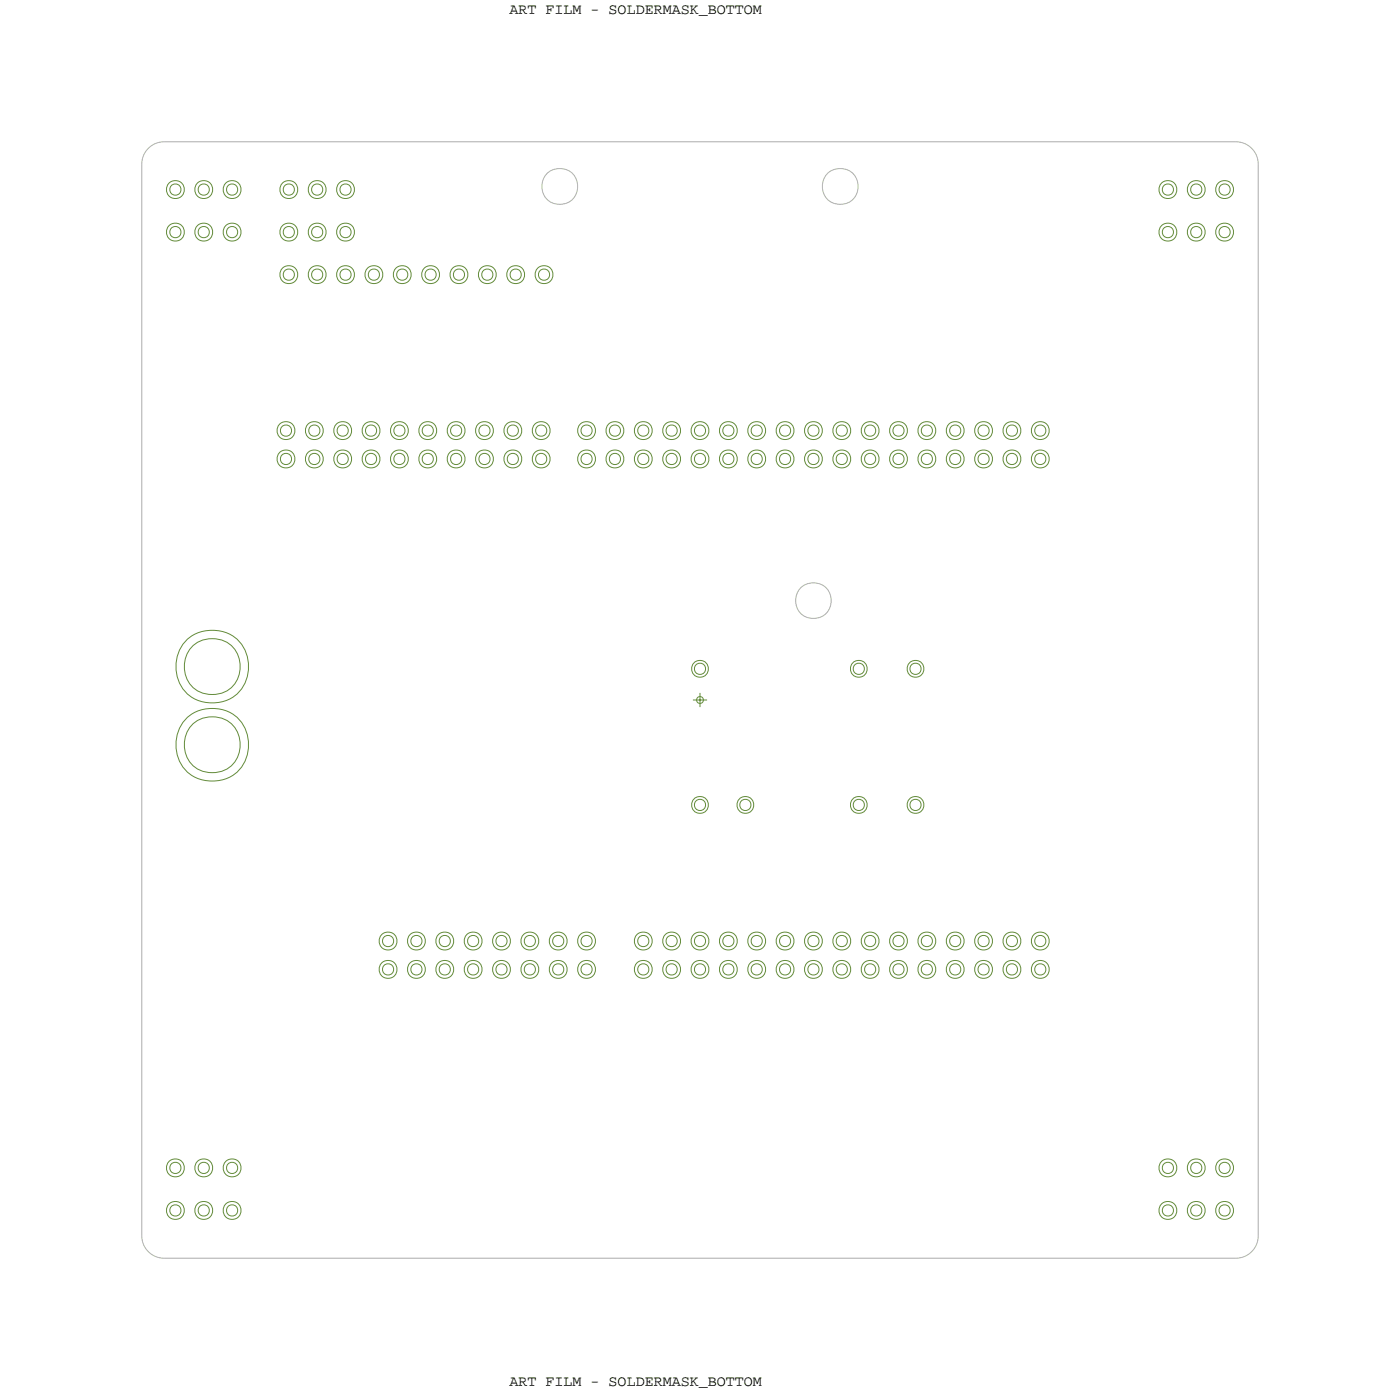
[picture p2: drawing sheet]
<svg xmlns="http://www.w3.org/2000/svg" width="125mm" height="125mm" viewBox="0 0 125 125" stroke-linecap="round" stroke-linejoin="round" font-family="sans-serif">
<defs><g id="words">
<g font-size="1.3">
<text x="45.6" y="1.2">ART FILM - SOLDERMASK_BOTTOM</text>
<text x="45.6" y="124.2">ART FILM - SOLDERMASK_BOTTOM</text>
</g>
</g></defs>
<!-- layer: Board Outline -->
<g fill="none" stroke="#acacac" stroke-width=".09">
<path d="M12.7 14.7v96zM14.7 12.7a2 2 0 0 0-2 2M14.7 12.7h96zM110.7 12.7a2 2 0 0 1 2 2M112.7 14.7v96zM12.7 110.7a2 2 0 0 0 2 2M14.7 112.7h96zM112.7 110.7a2 2 0 0 1-2 2"/>
<circle cx="50.1" cy="16.7" r="1.61"/>
<circle cx="75.3" cy="16.7" r="1.61"/>
<circle cx="72.9" cy="53.8" r="1.6"/>
</g>
<!-- layer: Nets -->
<g fill="none" stroke="#638b3a" stroke-width=".09">
<circle cx="15.7" cy="17" r=".5"/>
<circle cx="15.7" cy="17" r=".81"/>
<circle cx="18.2" cy="17" r=".5"/>
<circle cx="18.2" cy="17" r=".81"/>
<circle cx="20.8" cy="17" r=".5"/>
<circle cx="20.8" cy="17" r=".81"/>
<circle cx="25.9" cy="17" r=".5"/>
<circle cx="25.9" cy="17" r=".81"/>
<circle cx="28.4" cy="17" r=".5"/>
<circle cx="28.4" cy="17" r=".81"/>
<circle cx="30.9" cy="17" r=".5"/>
<circle cx="30.9" cy="17" r=".81"/>
<circle cx="104.6" cy="17" r=".5"/>
<circle cx="104.6" cy="17" r=".81"/>
<circle cx="107.1" cy="17" r=".5"/>
<circle cx="107.1" cy="17" r=".81"/>
<circle cx="109.7" cy="17" r=".5"/>
<circle cx="109.7" cy="17" r=".81"/>
<circle cx="15.7" cy="20.8" r=".5"/>
<circle cx="15.7" cy="20.8" r=".81"/>
<circle cx="18.2" cy="20.8" r=".5"/>
<circle cx="18.2" cy="20.8" r=".81"/>
<circle cx="20.8" cy="20.8" r=".5"/>
<circle cx="20.8" cy="20.8" r=".81"/>
<circle cx="25.6" cy="38.6" r=".5"/>
<circle cx="25.6" cy="38.6" r=".81"/>
<circle cx="25.9" cy="20.8" r=".5"/>
<circle cx="25.9" cy="24.6" r=".5"/>
<circle cx="25.9" cy="20.8" r=".81"/>
<circle cx="25.9" cy="24.6" r=".81"/>
<circle cx="28.2" cy="38.6" r=".5"/>
<circle cx="28.2" cy="38.6" r=".81"/>
<circle cx="28.4" cy="20.8" r=".5"/>
<circle cx="28.4" cy="24.6" r=".5"/>
<circle cx="28.4" cy="20.8" r=".81"/>
<circle cx="28.4" cy="24.6" r=".81"/>
<circle cx="30.7" cy="38.6" r=".5"/>
<circle cx="30.7" cy="38.6" r=".81"/>
<circle cx="30.9" cy="24.6" r=".5"/>
<circle cx="30.9" cy="20.8" r=".5"/>
<circle cx="30.9" cy="24.6" r=".81"/>
<circle cx="30.9" cy="20.8" r=".81"/>
<circle cx="33.2" cy="38.6" r=".5"/>
<circle cx="33.2" cy="38.6" r=".81"/>
<circle cx="33.5" cy="24.6" r=".5"/>
<circle cx="33.5" cy="24.6" r=".81"/>
<circle cx="35.8" cy="38.6" r=".5"/>
<circle cx="35.8" cy="38.6" r=".81"/>
<circle cx="36" cy="24.6" r=".5"/>
<circle cx="36" cy="24.6" r=".81"/>
<circle cx="38.3" cy="38.6" r=".5"/>
<circle cx="38.3" cy="38.6" r=".81"/>
<circle cx="38.6" cy="24.6" r=".5"/>
<circle cx="38.6" cy="24.6" r=".81"/>
<circle cx="40.9" cy="38.6" r=".5"/>
<circle cx="40.9" cy="38.6" r=".81"/>
<circle cx="41.1" cy="24.6" r=".5"/>
<circle cx="41.1" cy="24.6" r=".81"/>
<circle cx="43.4" cy="38.6" r=".5"/>
<circle cx="43.4" cy="38.6" r=".81"/>
<circle cx="43.6" cy="24.6" r=".5"/>
<circle cx="43.6" cy="24.6" r=".81"/>
<circle cx="45.9" cy="38.6" r=".5"/>
<circle cx="45.9" cy="38.6" r=".81"/>
<circle cx="46.2" cy="24.6" r=".5"/>
<circle cx="46.2" cy="24.6" r=".81"/>
<circle cx="48.5" cy="38.6" r=".5"/>
<circle cx="48.5" cy="38.6" r=".81"/>
<circle cx="48.7" cy="24.6" r=".5"/>
<circle cx="48.7" cy="24.6" r=".81"/>
<circle cx="52.5" cy="38.6" r=".5"/>
<circle cx="52.5" cy="38.6" r=".81"/>
<circle cx="55.1" cy="38.6" r=".5"/>
<circle cx="55.1" cy="38.6" r=".81"/>
<circle cx="57.6" cy="38.6" r=".5"/>
<circle cx="57.6" cy="38.6" r=".81"/>
<circle cx="60.2" cy="38.6" r=".5"/>
<circle cx="60.2" cy="38.6" r=".81"/>
<circle cx="62.7" cy="38.6" r=".5"/>
<circle cx="62.7" cy="38.6" r=".81"/>
<circle cx="65.2" cy="38.6" r=".5"/>
<circle cx="65.2" cy="38.6" r=".81"/>
<circle cx="67.8" cy="38.6" r=".5"/>
<circle cx="67.8" cy="38.6" r=".81"/>
<circle cx="70.3" cy="38.6" r=".5"/>
<circle cx="70.3" cy="38.6" r=".81"/>
<circle cx="72.9" cy="38.6" r=".5"/>
<circle cx="72.9" cy="38.6" r=".81"/>
<circle cx="75.4" cy="38.6" r=".5"/>
<circle cx="75.4" cy="38.6" r=".81"/>
<circle cx="77.9" cy="38.6" r=".5"/>
<circle cx="77.9" cy="38.6" r=".81"/>
<circle cx="80.5" cy="38.6" r=".5"/>
<circle cx="80.5" cy="38.6" r=".81"/>
<circle cx="83" cy="38.6" r=".5"/>
<circle cx="83" cy="38.6" r=".81"/>
<circle cx="85.6" cy="38.6" r=".5"/>
<circle cx="85.6" cy="38.6" r=".81"/>
<circle cx="88.1" cy="38.6" r=".5"/>
<circle cx="88.1" cy="38.6" r=".81"/>
<circle cx="90.6" cy="38.6" r=".5"/>
<circle cx="90.6" cy="38.6" r=".81"/>
<circle cx="93.2" cy="38.6" r=".5"/>
<circle cx="93.2" cy="38.6" r=".81"/>
<circle cx="104.6" cy="20.8" r=".5"/>
<circle cx="104.6" cy="20.8" r=".81"/>
<circle cx="107.1" cy="20.8" r=".5"/>
<circle cx="107.1" cy="20.8" r=".81"/>
<circle cx="109.7" cy="20.8" r=".5"/>
<circle cx="109.7" cy="20.8" r=".81"/>
<circle cx="19" cy="59.7" r="2.52"/>
<circle cx="19" cy="59.7" r="3.3"/>
<circle cx="25.6" cy="41.1" r=".5"/>
<circle cx="25.6" cy="41.1" r=".81"/>
<circle cx="28.2" cy="41.1" r=".5"/>
<circle cx="28.2" cy="41.1" r=".81"/>
<circle cx="30.7" cy="41.1" r=".5"/>
<circle cx="30.7" cy="41.1" r=".81"/>
<circle cx="33.2" cy="41.1" r=".5"/>
<circle cx="33.2" cy="41.1" r=".81"/>
<circle cx="35.8" cy="41.1" r=".5"/>
<circle cx="35.8" cy="41.1" r=".81"/>
<circle cx="38.3" cy="41.1" r=".5"/>
<circle cx="38.3" cy="41.1" r=".81"/>
<circle cx="40.9" cy="41.1" r=".5"/>
<circle cx="40.9" cy="41.1" r=".81"/>
<circle cx="43.4" cy="41.1" r=".5"/>
<circle cx="43.4" cy="41.1" r=".81"/>
<circle cx="45.9" cy="41.1" r=".5"/>
<circle cx="45.9" cy="41.1" r=".81"/>
<circle cx="48.5" cy="41.1" r=".5"/>
<circle cx="48.5" cy="41.1" r=".81"/>
<circle cx="52.5" cy="41.1" r=".5"/>
<circle cx="52.5" cy="41.1" r=".81"/>
<circle cx="55.1" cy="41.1" r=".5"/>
<circle cx="55.1" cy="41.1" r=".81"/>
<circle cx="57.6" cy="41.1" r=".5"/>
<circle cx="57.6" cy="41.1" r=".81"/>
<circle cx="60.2" cy="41.1" r=".5"/>
<circle cx="60.2" cy="41.1" r=".81"/>
<circle cx="62.7" cy="59.9" r=".5"/>
<circle cx="62.7" cy="41.1" r=".5"/>
<circle cx="62.7" cy="59.9" r=".76"/>
<circle cx="62.7" cy="41.1" r=".81"/>
<circle cx="65.2" cy="41.1" r=".5"/>
<circle cx="65.2" cy="41.1" r=".81"/>
<circle cx="67.8" cy="41.1" r=".5"/>
<circle cx="67.8" cy="41.1" r=".81"/>
<circle cx="70.3" cy="41.1" r=".5"/>
<circle cx="70.3" cy="41.1" r=".81"/>
<circle cx="72.9" cy="41.1" r=".5"/>
<circle cx="72.9" cy="41.1" r=".81"/>
<circle cx="75.4" cy="41.1" r=".5"/>
<circle cx="75.4" cy="41.1" r=".81"/>
<circle cx="76.9" cy="59.9" r=".5"/>
<circle cx="76.9" cy="59.9" r=".76"/>
<circle cx="77.9" cy="41.1" r=".5"/>
<circle cx="77.9" cy="41.1" r=".81"/>
<circle cx="80.5" cy="41.1" r=".5"/>
<circle cx="80.5" cy="41.1" r=".81"/>
<circle cx="82" cy="59.9" r=".5"/>
<circle cx="82" cy="59.9" r=".76"/>
<circle cx="83" cy="41.1" r=".5"/>
<circle cx="83" cy="41.1" r=".81"/>
<circle cx="85.6" cy="41.1" r=".5"/>
<circle cx="85.6" cy="41.1" r=".81"/>
<circle cx="88.1" cy="41.1" r=".5"/>
<circle cx="88.1" cy="41.1" r=".81"/>
<circle cx="90.6" cy="41.1" r=".5"/>
<circle cx="90.6" cy="41.1" r=".81"/>
<circle cx="93.2" cy="41.1" r=".5"/>
<circle cx="93.2" cy="41.1" r=".81"/>
<circle cx="19" cy="66.7" r="2.52"/>
<circle cx="19" cy="66.7" r="3.3"/>
<circle cx="62.7" cy="72.1" r=".5"/>
<circle cx="62.7" cy="72.1" r=".76"/>
<circle cx="66.8" cy="72.1" r=".5"/>
<circle cx="66.8" cy="72.1" r=".76"/>
<circle cx="76.9" cy="72.1" r=".5"/>
<circle cx="76.9" cy="72.1" r=".76"/>
<circle cx="82" cy="72.1" r=".5"/>
<circle cx="82" cy="72.1" r=".76"/>
<circle cx="34.8" cy="86.8" r=".5"/>
<circle cx="34.8" cy="84.3" r=".5"/>
<circle cx="34.8" cy="84.3" r=".81"/>
<circle cx="34.8" cy="86.8" r=".81"/>
<circle cx="37.3" cy="84.3" r=".5"/>
<circle cx="37.3" cy="86.8" r=".5"/>
<circle cx="37.3" cy="86.8" r=".81"/>
<circle cx="37.3" cy="84.3" r=".81"/>
<circle cx="39.8" cy="86.8" r=".5"/>
<circle cx="39.8" cy="84.3" r=".5"/>
<circle cx="39.8" cy="84.3" r=".81"/>
<circle cx="39.8" cy="86.8" r=".81"/>
<circle cx="42.4" cy="86.8" r=".5"/>
<circle cx="42.4" cy="84.3" r=".5"/>
<circle cx="42.4" cy="86.8" r=".81"/>
<circle cx="42.4" cy="84.3" r=".81"/>
<circle cx="44.9" cy="84.3" r=".5"/>
<circle cx="44.9" cy="86.8" r=".5"/>
<circle cx="44.9" cy="84.3" r=".81"/>
<circle cx="44.9" cy="86.8" r=".81"/>
<circle cx="47.5" cy="86.8" r=".5"/>
<circle cx="47.5" cy="84.3" r=".5"/>
<circle cx="47.5" cy="84.3" r=".81"/>
<circle cx="47.5" cy="86.8" r=".81"/>
<circle cx="50" cy="84.3" r=".5"/>
<circle cx="50" cy="86.8" r=".5"/>
<circle cx="50" cy="84.3" r=".81"/>
<circle cx="50" cy="86.8" r=".81"/>
<circle cx="52.5" cy="84.3" r=".5"/>
<circle cx="52.5" cy="86.8" r=".5"/>
<circle cx="52.5" cy="86.8" r=".81"/>
<circle cx="52.5" cy="84.3" r=".81"/>
<circle cx="57.6" cy="86.8" r=".5"/>
<circle cx="57.6" cy="84.3" r=".5"/>
<circle cx="57.6" cy="86.8" r=".81"/>
<circle cx="57.6" cy="84.3" r=".81"/>
<circle cx="60.2" cy="84.3" r=".5"/>
<circle cx="60.2" cy="86.8" r=".5"/>
<circle cx="60.2" cy="86.8" r=".81"/>
<circle cx="60.2" cy="84.3" r=".81"/>
<circle cx="62.7" cy="86.8" r=".5"/>
<circle cx="62.7" cy="84.3" r=".5"/>
<circle cx="62.7" cy="86.8" r=".81"/>
<circle cx="62.7" cy="84.3" r=".81"/>
<circle cx="65.2" cy="84.3" r=".5"/>
<circle cx="65.2" cy="86.8" r=".5"/>
<circle cx="65.2" cy="84.3" r=".81"/>
<circle cx="65.2" cy="86.8" r=".81"/>
<circle cx="67.8" cy="84.3" r=".5"/>
<circle cx="67.8" cy="86.8" r=".5"/>
<circle cx="67.8" cy="84.3" r=".81"/>
<circle cx="67.8" cy="86.8" r=".81"/>
<circle cx="70.3" cy="84.3" r=".5"/>
<circle cx="70.3" cy="86.8" r=".5"/>
<circle cx="70.3" cy="86.8" r=".81"/>
<circle cx="70.3" cy="84.3" r=".81"/>
<circle cx="72.9" cy="86.8" r=".5"/>
<circle cx="72.9" cy="84.3" r=".5"/>
<circle cx="72.9" cy="86.8" r=".81"/>
<circle cx="72.9" cy="84.3" r=".81"/>
<circle cx="75.4" cy="84.3" r=".5"/>
<circle cx="75.4" cy="86.8" r=".5"/>
<circle cx="75.4" cy="84.3" r=".81"/>
<circle cx="75.4" cy="86.8" r=".81"/>
<circle cx="77.9" cy="84.3" r=".5"/>
<circle cx="77.9" cy="86.8" r=".5"/>
<circle cx="77.9" cy="86.8" r=".81"/>
<circle cx="77.9" cy="84.3" r=".81"/>
<circle cx="80.5" cy="86.8" r=".5"/>
<circle cx="80.5" cy="84.3" r=".5"/>
<circle cx="80.5" cy="84.3" r=".81"/>
<circle cx="80.5" cy="86.8" r=".81"/>
<circle cx="83" cy="86.8" r=".5"/>
<circle cx="83" cy="84.3" r=".5"/>
<circle cx="83" cy="86.8" r=".81"/>
<circle cx="83" cy="84.3" r=".81"/>
<circle cx="85.6" cy="84.3" r=".5"/>
<circle cx="85.6" cy="86.8" r=".5"/>
<circle cx="85.6" cy="84.3" r=".81"/>
<circle cx="85.6" cy="86.8" r=".81"/>
<circle cx="88.1" cy="84.3" r=".5"/>
<circle cx="88.1" cy="86.8" r=".5"/>
<circle cx="88.1" cy="84.3" r=".81"/>
<circle cx="88.1" cy="86.8" r=".81"/>
<circle cx="90.6" cy="84.3" r=".5"/>
<circle cx="90.6" cy="86.8" r=".5"/>
<circle cx="90.6" cy="86.8" r=".81"/>
<circle cx="90.6" cy="84.3" r=".81"/>
<circle cx="93.2" cy="86.8" r=".5"/>
<circle cx="93.2" cy="84.3" r=".5"/>
<circle cx="93.2" cy="86.8" r=".81"/>
<circle cx="93.2" cy="84.3" r=".81"/>
<circle cx="15.7" cy="104.6" r=".5"/>
<circle cx="15.7" cy="108.4" r=".5"/>
<circle cx="15.7" cy="108.4" r=".81"/>
<circle cx="15.7" cy="104.6" r=".81"/>
<circle cx="18.2" cy="104.6" r=".5"/>
<circle cx="18.2" cy="108.4" r=".5"/>
<circle cx="18.2" cy="104.6" r=".81"/>
<circle cx="18.2" cy="108.4" r=".81"/>
<circle cx="20.8" cy="104.6" r=".5"/>
<circle cx="20.8" cy="108.4" r=".5"/>
<circle cx="20.8" cy="104.6" r=".81"/>
<circle cx="20.8" cy="108.4" r=".81"/>
<circle cx="104.6" cy="104.6" r=".5"/>
<circle cx="104.6" cy="108.4" r=".5"/>
<circle cx="104.6" cy="108.4" r=".81"/>
<circle cx="104.6" cy="104.6" r=".81"/>
<circle cx="107.1" cy="104.6" r=".5"/>
<circle cx="107.1" cy="108.4" r=".5"/>
<circle cx="107.1" cy="104.6" r=".81"/>
<circle cx="107.1" cy="108.4" r=".81"/>
<circle cx="109.7" cy="108.4" r=".5"/>
<circle cx="109.7" cy="104.6" r=".5"/>
<circle cx="109.7" cy="104.6" r=".81"/>
<circle cx="109.7" cy="108.4" r=".81"/>
</g>
<!-- layer: Drawing Origin -->
<path d="M62.1 62.7h1.2M62.5 62.5l.2-.1 .2 .1 .1 .2-.1 .2-.2 .1-.2-.1-.1-.2zM62.7 62.1v1.2" fill="none" stroke="#638b3a" stroke-width=".09"/>
<use href="#words"/>
</svg>
